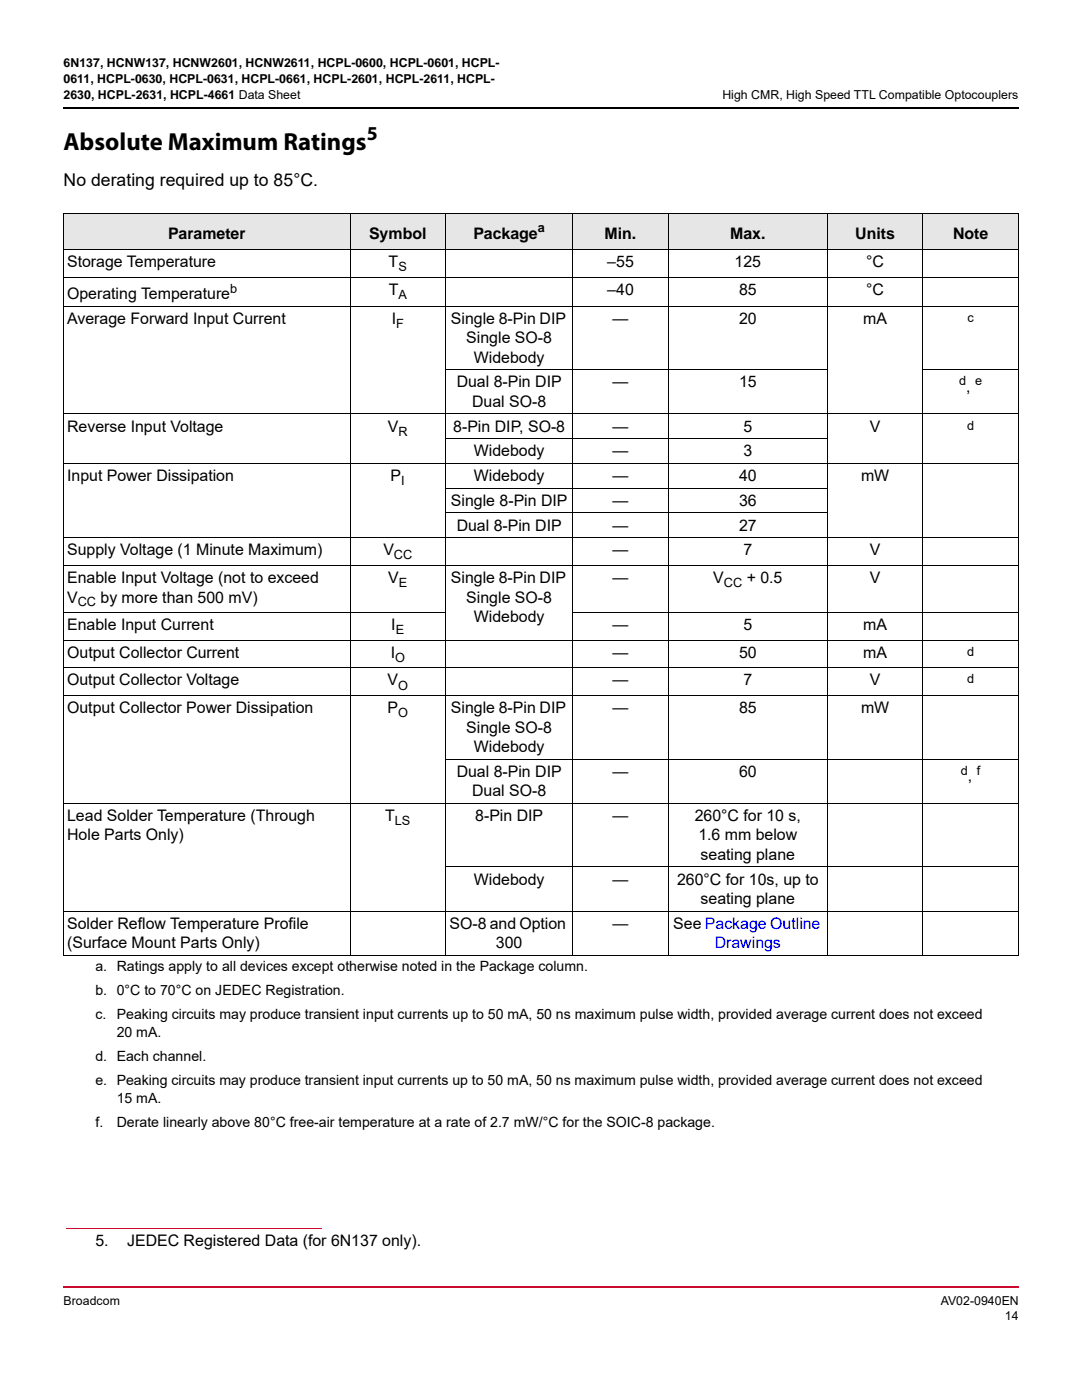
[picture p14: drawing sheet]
<svg xmlns="http://www.w3.org/2000/svg" width="216mm" height="279mm" viewBox="0 0 216 279" stroke-linecap="round" stroke-linejoin="round" font-family="sans-serif">
<defs><g id="words">
<text font-size="4.9" x="12.7" y="30">Absolute Maximum Ratings</text>
<text font-size="3.9" x="73.2" y="28">5</text>
<text font-size="3.5" x="12.7" y="37.2">No derating required up to 85°C.</text>
<g font-size="3.2">
<text x="33.5" y="47.7">Parameter</text>
<text x="73.6" y="47.7">Symbol</text>
<text x="94.5" y="47.7">Package</text>
<text x="120.6" y="47.7">Min.</text>
<text x="145.7" y="47.7">Max.</text>
<text x="170.7" y="47.7">Units</text>
<text x="190.2" y="47.7">Note</text>
<text x="13.4" y="53.3">Storage Temperature</text>
<text x="77.5" y="53.3">T</text>
<text x="121.2" y="53.3">–55</text>
<text x="146.6" y="53.3">125</text>
<text x="172.8" y="53.3">°C</text>
<text x="13.4" y="59.7">Operating Temperature</text>
<text x="77.6" y="58.8">T</text>
<text x="121.2" y="58.8">–40</text>
<text x="147.5" y="58.8">85</text>
<text x="172.8" y="58.8">°C</text>
<text x="13.4" y="64.6">Average Forward Input Current</text>
<text x="78.2" y="64.6">I</text>
<text x="90" y="64.6">Single 8-Pin DIP</text>
<text x="122.2" y="64.6">—</text>
<text x="147.5" y="64.6">20</text>
<text x="172.3" y="64.6">mA</text>
<text x="93" y="68.5">Single SO-8</text>
<text x="91.1" y="77.3">Dual 8-Pin DIP</text>
<text x="94.6" y="72.4">Widebody</text>
<text x="122.2" y="77.3">—</text>
<text x="147.5" y="77.3">15</text>
<text x="94.2" y="81.2">Dual SO-8</text>
<text x="192.8" y="78.2">,</text>
<text x="13.4" y="86.1">Reverse Input Voltage</text>
<text x="77.4" y="86.1">V</text>
<text x="90.4" y="86.1">8-Pin DIP, SO-8</text>
<text x="122.2" y="86.1">—</text>
<text x="148.3" y="86.1">5</text>
<text x="173.6" y="86.1">V</text>
<text x="94.6" y="91.1">Widebody</text>
<text x="122.2" y="91.1">—</text>
<text x="148.3" y="91.1">3</text>
<text x="13.4" y="96">Input Power Dissipation</text>
<text x="77.9" y="96">P</text>
<text x="90" y="101">Single 8-Pin DIP</text>
<text x="94.6" y="96">Widebody</text>
<text x="122.2" y="96">—</text>
<text x="122.2" y="101">—</text>
<text x="147.5" y="96">40</text>
<text x="147.5" y="101">36</text>
<text x="171.8" y="96">mW</text>
<text x="91.1" y="105.9">Dual 8-Pin DIP</text>
<text x="122.2" y="105.9">—</text>
<text x="147.5" y="105.9">27</text>
<text x="13.4" y="110.8">Supply Voltage (1 Minute Maximum)</text>
<text x="76.5" y="110.8">V</text>
<text x="122.2" y="110.8">—</text>
<text x="148.3" y="110.8">7</text>
<text x="173.6" y="110.8">V</text>
<text x="13.4" y="116.4">Enable Input Voltage (not to exceed</text>
<text x="77.5" y="116.4">V</text>
<text x="90" y="116.4">Single 8-Pin DIP</text>
<text x="122.2" y="116.4">—</text>
<text x="142.3" y="116.4">V</text>
<text x="149" y="116.4">+ 0.5</text>
<text x="173.6" y="116.4">V</text>
<text x="13.4" y="125.8">Enable Input Current</text>
<text x="13.4" y="120.2">V</text>
<text x="20.1" y="120.2">by more than 500 mV)</text>
<text x="78.1" y="125.8">I</text>
<text x="93" y="120.2">Single SO-8</text>
<text x="94.6" y="124.1">Widebody</text>
<text x="122.2" y="125.8">—</text>
<text x="148.3" y="125.8">5</text>
<text x="172.3" y="125.8">mA</text>
<text x="13.4" y="131.3">Output Collector Current</text>
<text x="78" y="131.3">I</text>
<text x="122.2" y="131.3">—</text>
<text x="147.5" y="131.3">50</text>
<text x="172.3" y="131.3">mA</text>
<text x="13.4" y="136.8">Output Collector Voltage</text>
<text x="77.3" y="136.8">V</text>
<text x="122.2" y="136.8">—</text>
<text x="148.3" y="136.8">7</text>
<text x="173.6" y="136.8">V</text>
<text x="13.4" y="142.3">Output Collector Power Dissipation</text>
<text x="77.3" y="142.3">P</text>
<text x="90" y="142.3">Single 8-Pin DIP</text>
<text x="122.2" y="142.3">—</text>
<text x="147.5" y="142.3">85</text>
<text x="171.8" y="142.3">mW</text>
<text x="93" y="146.2">Single SO-8</text>
<text x="91.1" y="155">Dual 8-Pin DIP</text>
<text x="94.6" y="150.1">Widebody</text>
<text x="122.2" y="155">—</text>
<text x="147.5" y="155">60</text>
<text x="193.1" y="155.9">,</text>
<text x="94.2" y="158.9">Dual SO-8</text>
<text x="13.4" y="163.9">Lead Solder Temperature (Through</text>
<text x="13.4" y="167.7">Hole Parts Only)</text>
<text x="76.9" y="163.9">T</text>
<text x="94.8" y="163.9">8-Pin DIP</text>
<text x="122.2" y="163.9">—</text>
<text x="138.6" y="163.9">260°C for 10 s,</text>
<text x="139.4" y="167.7">1.6 mm below</text>
<text x="139.8" y="171.6">seating plane</text>
<text x="94.6" y="176.6">Widebody</text>
<text x="122.2" y="176.6">—</text>
<text x="135.1" y="176.6">260°C for 10s, up to</text>
<text x="13.4" y="185.4">Solder Reflow Temperature Profile</text>
<text x="89.7" y="185.4">SO-8 and Option</text>
<text x="122.2" y="185.4">—</text>
<text x="134.3" y="185.4">See Package Outline</text>
<text x="139.8" y="180.4">seating plane</text>
<text x="13.4" y="189.3">(Surface Mount Parts Only)</text>
<text x="99" y="189.3">300</text>
<text x="19" y="248.7">5.</text>
<text x="25.4" y="248.7">JEDEC Registered Data (for 6N137 only).</text>
</g>
<text font-size="3.2" fill="#00f" x="142.6" y="189.3">Drawings</text>
<g font-size="2.8">
<text x="19" y="193.8">a. Ratings apply to all devices except otherwise noted in the Package column.</text>
<text x="19" y="198.6">b. 0°C to 70°C on JEDEC Registration.</text>
<text x="19" y="203.4">c.</text>
<text x="23.3" y="203.4">Peaking circuits may produce transient input currents up to 50 mA, 50 ns maximum pulse width, provided average current does not exceed</text>
<text x="23.3" y="206.9">20 mA.</text>
<text x="19" y="211.7">d. Each channel.</text>
<text x="19" y="216.5">e. Peaking circuits may produce transient input currents up to 50 mA, 50 ns maximum pulse width, provided average current does not exceed</text>
<text x="23.3" y="220">15 mA.</text>
<text x="19" y="224.9">f.</text>
<text x="23.3" y="224.9">Derate linearly above 80°C free-air temperature at a rate of 2.7 mW/°C for the SOIC-8 package.</text>
</g>
<g font-size="2.5">
<text x="12.7" y="13.4">6N137, HCNW137, HCNW2601, HCNW2611, HCPL-0600, HCPL-0601, HCPL-</text>
<text x="12.7" y="16.5">0611, HCPL-0630, HCPL-0631, HCPL-0661, HCPL-2601, HCPL-2611, HCPL-</text>
<text x="12.7" y="19.7">2630, HCPL-2631, HCPL-4661 Data Sheet</text>
<text x="144.1" y="19.7">High CMR, High Speed TTL Compatible Optocouplers</text>
<text x="107.3" y="46.4">a</text>
<text x="46" y="58.4">b</text>
<text x="79.5" y="54.1">S</text>
<text x="79.5" y="59.6">A</text>
<text x="79" y="65.4">F</text>
<text x="193" y="64.2">c</text>
<text x="191.4" y="76.9">d e</text>
<text x="79.5" y="86.9">R</text>
<text x="193" y="85.7">d</text>
<text x="80.1" y="96.8">I</text>
<text x="78.6" y="111.6">CC</text>
<text x="79.6" y="117.2">E</text>
<text x="144.4" y="117.2">CC</text>
<text x="15.5" y="121">CC</text>
<text x="79" y="126.6">E</text>
<text x="193" y="130.9">d</text>
<text x="78.8" y="132.1">O</text>
<text x="79.4" y="137.6">O</text>
<text x="193" y="136.4">d</text>
<text x="79.4" y="143.1">O</text>
<text x="191.7" y="154.6">d f</text>
<text x="78.8" y="164.6">LS</text>
<text x="12.7" y="260.3">Broadcom</text>
<text x="187.7" y="260.3">AV02-0940EN</text>
<text x="200.5" y="263.5">14</text>
</g>
</g></defs>
<path d="M12.5 256.7h.2v.3h-.2z" fill="#cc092f"/>
<path d="M12.7 256.9h190.7" fill="none" stroke="#cc092f" stroke-width=".36"/>
<path d="M12.5 21.4h.2v.4h-.2z" fill="#000"/>
<path d="M12.7 21.6h190.7" fill="none" stroke="#000" stroke-width=".36"/>
<path d="M12.7 243.9h190.5v2.7h-190.5z" fill="#fff"/>
<path d="M13.1 245l.1 .2z" fill="#cc092f"/>
<path d="M13.2 245.1h50.9" fill="none" stroke="#cc092f" stroke-width=".2"/>
<g fill="#e6e6e6">
<path d="M12.7 42.6h57.1v7.2h-57.1z"/>
<path d="M69.8 42.6h19.1v7.2h-19.1z"/>
<path d="M88.9 42.6h25.4v7.2h-25.4z"/>
<path d="M114.3 42.6h19v7.2h-19z"/>
<path d="M133.3 42.6h31.8v7.2h-31.8z"/>
<path d="M165.1 42.6h19v7.2h-19z"/>
<path d="M184.1 42.6h19.1v7.2h-19.1z"/>
</g>
<g fill="none" stroke="#000" stroke-width=".2">
<path d="M12.7 42.6h190.5M12.7 49.8h190.5M12.7 55.3h190.5M12.7 42.6v148M69.9 42.5v148.2M88.9 42.5v148.2M114.3 42.5v148.2M133.3 42.5v148.2M165.1 42.5v148.2M184.1 42.5v148.2M203.2 42.6v148M12.7 61.1h190.5"/>
<path d="M88.9 73.8h76.2M184.1 73.8h19.1M12.7 82.6h190.5M12.7 92.5h190.5M88.9 87.5h76.2M88.9 97.4h76.2M12.7 107.3h190.5M12.7 112.8h190.5M88.9 102.4h76.2M12.7 122.2h76.2M12.7 127.8h190.5M12.7 133.3h190.5"/>
<path d="M12.7 138.8h190.5M114.3 122.2h88.9M88.9 151.5h114.3M12.7 160.3h190.5M88.9 173h114.3M12.7 181.8h190.5M12.7 190.6h190.5"/>
</g>
<use href="#words"/>
</svg>
